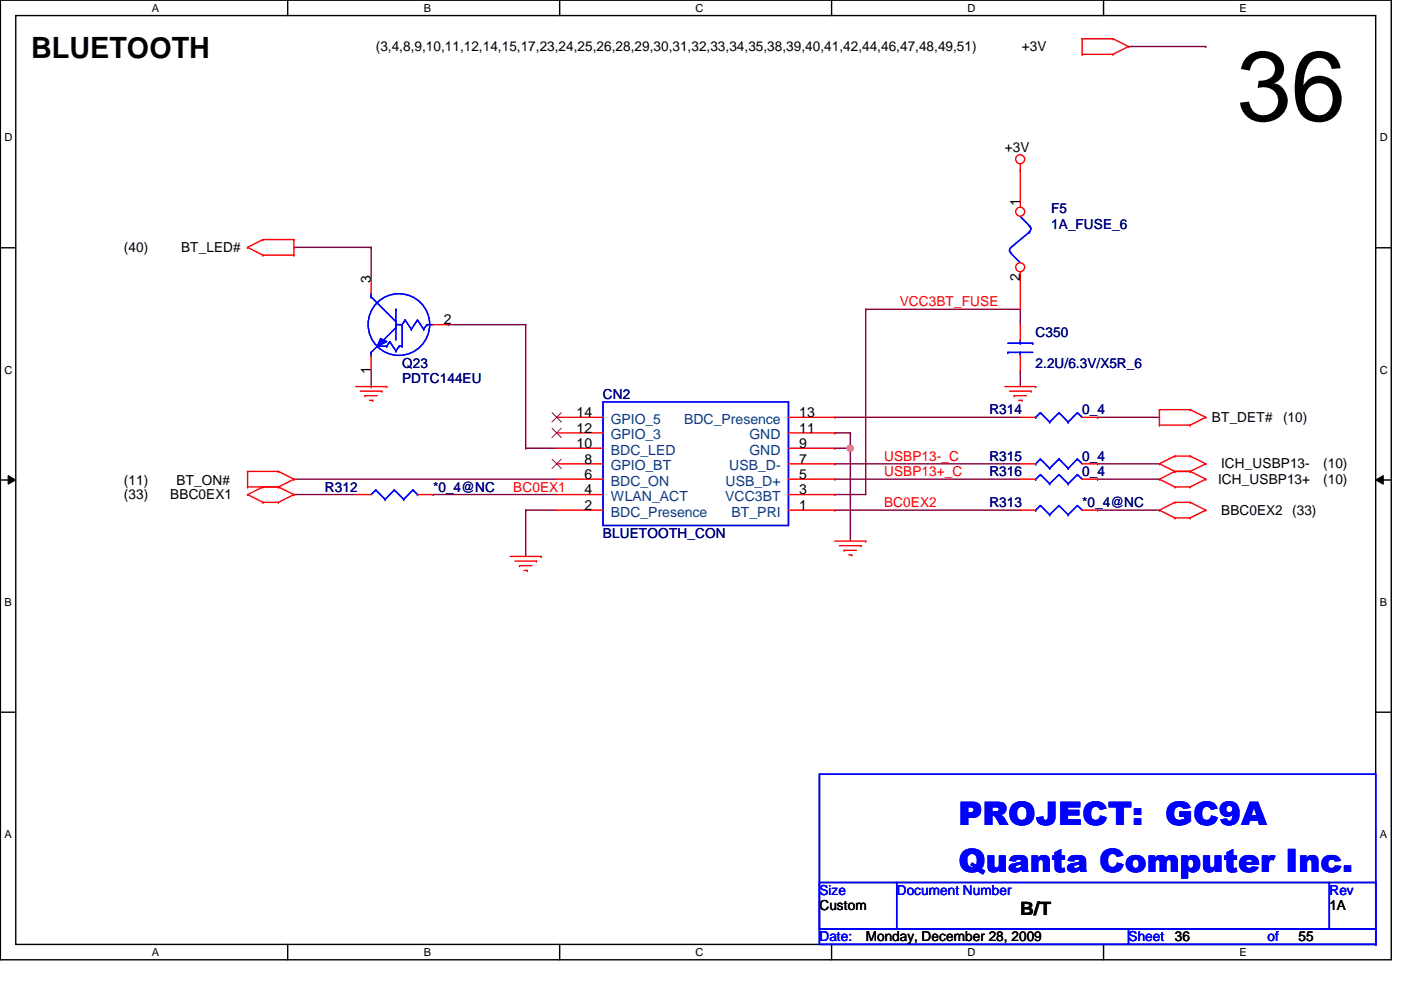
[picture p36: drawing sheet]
<svg xmlns="http://www.w3.org/2000/svg" width="297mm" height="210mm" viewBox="0 0 297 210" stroke-linecap="round" stroke-linejoin="round" font-family="sans-serif">
<defs><g id="words">
<text font-size="21" x="262.2" y="25.5">36</text>
<text font-size="6.9" fill="#00f" x="203.2" y="175">PROJECT: GC9A</text>
<text font-size="6.8" fill="#00f" x="203.2" y="184.8">Quanta Computer Inc.</text>
<text font-size="6.2" x="6.6" y="12.3">BLUETOOTH</text>
<text font-size="3.9" x="216.3" y="194.1">B/T</text>
<g font-size="3">
<text x="216.3" y="43.6" transform="rotate(-90 216.3 43.6)">1</text>
<text x="78.7" y="60" transform="rotate(-90 78.7 60)">3</text>
<text x="216.3" y="59.6" transform="rotate(-90 216.3 59.6)">2</text>
<text x="94.1" y="68.8">2</text>
<text x="78.7" y="79.3" transform="rotate(-90 78.7 79.3)">1</text>
<text x="122.3" y="88.4">14</text>
<text x="169.5" y="88.4">13</text>
<text x="122.3" y="95">10</text>
<text x="122.3" y="91.7">12</text>
<text x="169.5" y="95">9</text>
<text x="169.5" y="91.7">11</text>
<text x="123.9" y="101.6">6</text>
<text x="123.9" y="98.3">8</text>
<text x="169.5" y="101.6">5</text>
<text x="169.5" y="98.3">7</text>
<text x="123.9" y="104.8">4</text>
<text x="169.5" y="104.8">3</text>
<text x="123.9" y="108.1">2</text>
<text x="169.5" y="108.1">1</text>
</g>
<g font-size="3" fill="#004080">
<text x="129.5" y="89.8">GPIO_5</text>
<text x="145" y="89.8">BDC_Presence</text>
<text x="129.5" y="93.1">GPIO_3</text>
<text x="158.9" y="93.1">GND</text>
<text x="129.5" y="99.7">GPIO_BT</text>
<text x="129.5" y="96.4">BDC_LED</text>
<text x="154.6" y="99.7">USB_D-</text>
<text x="158.9" y="96.4">GND</text>
<text x="129.5" y="106.2">WLAN_ACT</text>
<text x="129.5" y="103">BDC_ON</text>
<text x="153.8" y="106.2">VCC3BT</text>
<text x="153.8" y="103">USB_D+</text>
<text x="129.5" y="109.5">BDC_Presence</text>
<text x="155.1" y="109.5">BT_PRI</text>
</g>
<g font-size="2.9">
<text x="79.7" y="10.8">(3,4,8,9,10,11,12,14,15,17,23,24,25,26,28,29,30,31,32,33,34,35,38,39,40,41,42,44,46,47,48,49,51)</text>
<text x="216.7" y="10.8">+3V</text>
<text x="213.1" y="32.1">+3V</text>
<text x="26.3" y="53.4">(40)</text>
<text x="38.4" y="53.4">BT_LED#</text>
<text x="257" y="89.5">BT_DET#</text>
<text x="272" y="89.5">(10)</text>
<text x="258.9" y="99.3">ICH_USBP13-</text>
<text x="280.5" y="99.3">(10)</text>
<text x="26.3" y="102.9">(11)</text>
<text x="26.3" y="105.9">(33)</text>
<text x="36.1" y="105.9">BBC0EX1</text>
<text x="37.4" y="102.9">BT_ON#</text>
<text x="258.3" y="102.6">ICH_USBP13+</text>
<text x="280.5" y="102.6">(10)</text>
<text x="258.9" y="109.1">BBC0EX2 (33)</text>
<text x="173.7" y="193">Custom</text>
<text x="281.9" y="193">1A</text>
<text x="183.6" y="199.6">Monday, December 28, 2009</text>
<text x="249.1" y="199.6">36</text>
<text x="275.3" y="199.6">55</text>
</g>
<g font-size="2.9" fill="#000080">
<text x="222.9" y="45.3">F5</text>
<text x="222.9" y="48.5">1A_FUSE_6</text>
<text x="219.6" y="71.5">C350</text>
<text x="85.3" y="78">Q23</text>
<text x="85.3" y="81.3">PDTC144EU</text>
<text x="219.6" y="78">2.2U/6.3V/X5R_6</text>
<text x="127.8" y="84.6">CN2</text>
<text x="209.8" y="87.8">R314</text>
<text x="229.4" y="87.8">0_4</text>
<text x="209.8" y="101">R316</text>
<text x="209.8" y="97.7">R315</text>
<text x="229.4" y="101">0_4</text>
<text x="229.4" y="97.7">0_4</text>
<text x="68.9" y="104.2">R312</text>
<text x="91.8" y="104.2">*0_4@NC</text>
<text x="209.8" y="107.5">R313</text>
<text x="229.4" y="107.5">*0_4@NC</text>
<text x="127.8" y="114">BLUETOOTH_CON</text>
</g>
<g font-size="2.9" fill="#f00">
<text x="190.8" y="64.9">VCC3BT_FUSE</text>
<text x="187.4" y="97.7">USBP13-_C</text>
<text x="187.4" y="101">USBP13+_C</text>
<text x="108.8" y="104.2">BC0EX1</text>
<text x="187.4" y="107.5">BC0EX2</text>
</g>
<g font-size="2.9" fill="#00f">
<text x="173.7" y="189.7">Size</text>
<text x="190.1" y="189.7">Document Number</text>
<text x="281.9" y="189.7">Rev</text>
<text x="173.7" y="199.6">Date:</text>
<text x="239.3" y="199.6">Sheet</text>
<text x="268.7" y="199.6">of</text>
</g>
<g font-size="2.3">
<text x="32.2" y="2.5">A</text>
<text x="89.8" y="2.5">B</text>
<text x="147.5" y="2.5">C</text>
<text x="205.1" y="2.5">D</text>
<text x="262.8" y="2.5">E</text>
<text x=".9" y="30">D</text>
<text x="292.5" y="30">D</text>
<text x=".9" y="79.2">C</text>
<text x="292.5" y="79.2">C</text>
<text x=".9" y="128.4">B</text>
<text x="292.5" y="128.4">B</text>
<text x=".9" y="177.7">A</text>
<text x="292.5" y="177.7">A</text>
<text x="32.2" y="202.6">A</text>
<text x="89.8" y="202.6">B</text>
<text x="147.5" y="202.6">C</text>
<text x="205.1" y="202.6">D</text>
<text x="262.8" y="202.6">E</text>
</g>
</g></defs>
<path d="M.1 0h294.9v203.5h-294.9zM3.3 3.3h288.4v196.9h-288.4z" fill="none" stroke="#000" stroke-width=".3"/>
<g fill="#fff">
<path d="M32.2 .4h1.5v2.6h-1.5z"/>
<path d="M32.2 200.6h1.5v2.6h-1.5z"/>
</g>
<path d="M61 0v3.3M61 200.2v3.3" fill="none" stroke="#000" stroke-width=".3"/>
<g fill="#fff">
<path d="M89.8 .4h1.6v2.6h-1.6z"/>
<path d="M89.8 200.6h1.6v2.6h-1.6z"/>
</g>
<path d="M118.7 0v3.3M118.7 200.2v3.3" fill="none" stroke="#000" stroke-width=".3"/>
<g fill="#fff">
<path d="M147.5 .4h1.6v2.6h-1.6z"/>
<path d="M147.5 200.6h1.6v2.6h-1.6z"/>
</g>
<path d="M176.3 0v3.3M176.3 200.2v3.3" fill="none" stroke="#000" stroke-width=".3"/>
<g fill="#fff">
<path d="M205.1 .4h1.7v2.6h-1.7z"/>
<path d="M205.1 200.6h1.7v2.6h-1.7z"/>
</g>
<path d="M234 0v3.3M234 200.2v3.3" fill="none" stroke="#000" stroke-width=".3"/>
<g fill="#fff">
<path d="M262.8 .4h1.5v2.6h-1.5z"/>
<path d="M262.8 200.6h1.5v2.6h-1.5z"/>
<path d="M.9 27.9h1.7v2.6h-1.7z"/>
<path d="M292.5 27.9h1.7v2.6h-1.7z"/>
<path d="M.9 77.1h1.7v2.6h-1.7z"/>
<path d="M292.5 77.1h1.7v2.6h-1.7z"/>
</g>
<path d="M.1 52.5h3.2M291.7 52.5h3.2" fill="none" stroke="#000" stroke-width=".3"/>
<g fill="#fff">
<path d="M.9 126.4h1.6v2.5h-1.6z"/>
<path d="M292.5 126.4h1.5v2.5h-1.5z"/>
</g>
<path d="M.1 101.8h3.2M291.7 101.8h3.2" fill="none" stroke="#000" stroke-width=".3"/>
<path d="M1.7 100.8l1.6 1-1.6 .9zM291.7 101.8l1.6-1v1.9z" fill="#000"/>
<path d="M1.7 100.8l1.6 1-1.6 .9zM291.7 101.8l1.6-1v1.9z" fill="none" stroke="#000" stroke-width=".21"/>
<g fill="#fff">
<path d="M.9 175.6h1.6v2.6h-1.6z"/>
<path d="M292.5 175.6h1.5v2.6h-1.5z"/>
</g>
<path d="M.1 151h3.2M291.7 151h3.2" fill="none" stroke="#000" stroke-width=".3"/>
<g fill="none" stroke="#800040" stroke-width=".3">
<path d="M111.5 95h.1M111.5 95h6.5M177 91.8h.1M177 95h.1M177 95h3.3M177 91.8h3.3M180.3 95h.1M180.3 95v19.7M62.3 101.6h.1M62.3 104.9h.1M62.3 101.6h55.7M62.3 104.9h13.1"/>
<path d="M91.8 104.9h.1M91.8 104.9h26.2M177 108.2h.1M177 108.2h39.3M232.7 108.2h.1M232.7 108.2h13.1"/>
</g>
<circle cx="180.2" cy="95" r=".64" fill="#f0f"/>
<circle cx="180.2" cy="95" r=".64" fill="none" stroke="#f0f" stroke-width=".3"/>
<g fill="none" stroke="#800040" stroke-width=".3">
<path d="M239.3 9.9h16.3M255.6 9.9h.1M62.3 52.5h.1M62.3 52.5h16.4M78.7 52.5h.1M78.7 52.5v6.5M78.7 78.7v3.3M95.1 68.8h.1M95.1 68.8h16.4M111.5 68.8h.1M111.5 68.8v26.2M183.6 65.6h.1"/>
<path d="M183.6 65.6v39.3h-6.6M183.6 65.6h32.7M216.3 65.6h.1M216.3 78.7h.1M216.3 65.6v3.2M216.3 78.7v3.3M78.7 82h.1M177 98.3h.1M177 88.5h.1M177 98.3h39.3M177 88.5h39.3M180.3 91.8h.1"/>
<path d="M180.3 91.8v3.2M232.7 98.3h.1M232.7 88.5h.1M232.7 98.3h13.1M232.7 88.5h13.1M111.5 108.2h.1M111.5 108.2h6.5M111.5 108.2v9.8M177 101.6h.1M177 104.9h.1M177 101.6h39.3M232.7 101.6h.1"/>
<path d="M232.7 101.6h13.1"/>
</g>
<g fill="none" stroke="#f00" stroke-width=".3">
<path d="M229.4 11.5h.1M229.4 8.2h.1M229.4 8.2h6.6M229.4 11.5h6.6M229.4 8.2v3.3M236 8.2h.1M236 11.5h.1M236 8.2l3.3 1.7M239.3 9.9h.1M239.3 9.9l-3.3 1.6M216.3 36.1h.1M216.3 34.8v1.3"/>
<path d="M52.5 52.5h.1M52.5 52.5l3.2 1.6M55.7 50.8h.1M55.7 54.1h.1M55.7 50.8l-3.2 1.7M55.7 50.8h6.6M55.7 54.1h6.6M62.3 50.8h.1M62.3 54.1h.1M62.3 50.8v3.3M52.5 99.9h.1M52.5 99.9v3.4"/>
<path d="M52.5 99.9h6.6M59.1 99.9h.1M59.1 99.9l3.2 1.7M75.4 82h6.6M76.4 82.9h4.6M77.4 83.9h.1M77.4 83.9h2.6M78.4 84.9h.6M79 84.9h.1M81 82.9h.1M82 82h.1M118 98.3h9.8"/>
<path d="M118 95h9.8M118 91.8h9.8M118 88.5h9.8M167.2 98.3h9.8M167.2 95h9.8M167.2 91.8h9.8M167.2 88.5h9.8M213.1 82h6.5M214 82.9h4.6M215 83.9h.1M215 83.9h2.6M216 84.9h.7"/>
<path d="M216.3 88.5h3.3M216.7 84.9h.1M218.6 82.9h.1M219.6 82h.1M229.4 88.5h3.3M245.8 98.3h.1M245.8 86.9h.1M245.8 90.1h.1M245.8 98.3l3.3 1.6M245.8 86.9h6.5M245.8 86.9v3.2M245.8 90.1h6.5"/>
<path d="M249.1 99.9h.1M249.1 96.7h.1M249.1 99.9h3.2M249.1 96.7l-3.3 1.6M249.1 96.7h3.2M249.1 99.9l-3.3 1.7M252.3 99.9h.1M252.3 96.7h.1M252.3 86.9h.1M252.3 90.1h.1M252.3 96.7l3.3 1.6M252.3 99.9l3.3 1.7"/>
<path d="M252.3 86.9l3.3 1.6M255.6 98.3h.1M255.6 88.5h.1M255.6 98.3l-3.3 1.6M255.6 88.5l-3.3 1.6M52.5 103.3h.1M52.5 104.9h.1M52.5 103.3h6.6M52.5 104.9l3.2 1.6M55.7 106.5h.1M55.7 103.3h.1M55.7 106.5h3.4"/>
<path d="M55.7 103.3l-3.2 1.6M59.1 103.3h.1M59.1 106.5h.1M59.1 103.3l3.2 1.6M62.3 101.6h.1M62.3 104.9h.1M62.3 101.6l-3.2 1.7M62.3 104.9l-3.2 1.6M108.2 118h6.6M109.2 119h4.5M110.1 119.9h.1M110.1 119.9h2.7"/>
<path d="M113.7 119h.1M114.8 118h.1M118 108.2h9.8M118 104.9h9.8M118 101.6h9.8M167.2 108.2h9.8M167.2 104.9h9.8M167.2 101.6h9.8M177 114.7h6.6M178 115.7h4.6M179 116.7h.1M179 116.7h2.6"/>
<path d="M180 117.6h.6M180.6 117.6h.1M182.6 115.7h.1M183.6 114.7h.1M216.3 108.2h3.3M216.3 101.6h3.3M229.4 108.2h3.3M229.4 101.6h3.3M245.8 108.2h.1M245.8 101.6h.1M245.8 108.2l3.3 1.6M245.8 101.6l3.3 1.7"/>
<path d="M249.1 109.8h.1M249.1 106.5h.1M249.1 103.3h.1M249.1 103.3h3.2M249.1 106.5h3.2M249.1 109.8h3.2M249.1 106.5l-3.3 1.7M252.3 109.8h.1M252.3 106.5h.1M252.3 103.3h.1M252.3 106.5l3.3 1.7M255.6 108.2h.1"/>
<path d="M255.6 101.6h.1M255.6 108.2l-3.3 1.6M255.6 101.6l-3.3 1.7M111.1 120.9h.7M111.8 120.9h.1"/>
<circle cx="216.3" cy="33.8" r=".95"/>
</g>
<g fill="none" stroke="#00f" stroke-width=".3">
<path d="M127.8 85.2h39.4v26.2h-39.4zM219.6 88.5h.1M220.6 87.5h.1M220.6 87.5l1.9 2M220.6 87.5l-1 1M222.5 89.5h.1M224.5 87.5h.1M224.5 87.5l2 2M224.5 87.5l-2 2M226.5 89.5h.1M228.4 87.5h.1M228.4 87.5l1 1"/>
<path d="M228.4 87.5l-1.9 2M219.6 108.2h.1M219.6 101.6h.1M220.6 107.2h.1M220.6 100.6h.1M220.6 107.2l1.9 1.9M220.6 107.2l-1 1M220.6 100.6l1.9 2M220.6 100.6l-1 1M222.5 109.1h.1M222.5 102.6h.1M224.5 107.2h.1"/>
<path d="M224.5 100.6h.1M224.5 107.2l2 1.9M224.5 107.2l-2 1.9M224.5 100.6l2 2M224.5 100.6l-2 2M226.5 109.1h.1M226.5 102.6h.1M228.4 107.2h.1M228.4 100.6h.1M228.4 107.2l1 1M228.4 107.2l-1.9 1.9M228.4 100.6l1 1"/>
<path d="M228.4 100.6l-1.9 2M173.7 164.2h118v32.7h-118zM173.7 196.9h118v3.3h-118zM173.7 187.1h118v9.8h-118zM190.1 187.1h.1M190.1 187.1v9.8M239.3 196.9h.1M239.3 196.9v3.3M281.9 187.1h.1M281.9 187.1v9.8M291.7 196.9v3.3M291.7 200.2h.1"/>
</g>
<path d="M117 97.4l2 2M117 90.8l2 2M117 87.5l2 2M119 97.4l-2 2M119 90.8l-2 2M119 87.5l-2 2" fill="none" stroke="#804000" stroke-width=".21"/>
<path d="M80.7 71.8l1.3 .6-2 1z" fill="#00f"/>
<g fill="none" stroke="#00f" stroke-width=".3">
<path d="M78.7 75.4h.1M78.7 74.7h.1M78.7 62.9h.1M78.7 62.3h.1M78.7 62.3v.6M78.7 74.7v.7M78.7 62.9l5.2 5.3M80 73.4h.1M80 73.4l-1.3 1.3M80 73.4h2M80.7 71.8l1.3 .6-2 1zM81.3 72.1h.1"/>
<path d="M82 73.4h.1M82.6 72.4h.1M82.6 72.4l1.3 2M82.6 72.4l-.6 1M83.9 68.8h.1M83.9 65.6h.1M83.9 74.4h.1M83.9 68.8h1.4M83.9 65.6v6.5M83.9 69.5l-2.6 2.6M84.6 73.4h.1M84.6 73.4h.7"/>
<path d="M84.6 73.4l-.7 1M85.3 68.8h.1M85.3 73.4h.1M85.3 68.8v4.6M85.9 67.9h.1M85.9 67.9l1.3 1.9M85.9 67.9l-.6 .9M87.2 69.8h.1M88.5 67.9h.1M88.5 67.9l1.3 1.9M88.5 67.9l-1.3 1.9M89.8 69.8h.1"/>
<path d="M90.5 68.8h.1M90.5 68.8h1.3M90.5 68.8l-.7 1"/>
<circle cx="84.6" cy="68.8" r="6.5"/>
</g>
<path d="M80.7 71.8l1.3 .6-2 1z" fill="#00f"/>
<g fill="none" stroke="#00f" stroke-width=".3">
<path d="M214.4 53.8l1.9 1.9M216.3 55.7h.1M216.3 45.9l2 2M218.3 47.9h.1M218.3 49.2h.1M218.3 47.8l.3 .7-.4 .6M218.3 49.2l-3.9 3.3a.63 .63 0 0 0-.4 .6 .63 .63 0 0 0 .4 .5M78.7 75.4h.1M78.7 74.7h.1M78.7 62.9h.1M78.7 62.3h.1M78.7 62.3v.6"/>
<path d="M78.7 74.7v.7M78.7 62.9l5.2 5.3M80 73.4h.1M80 73.4l-1.3 1.3M80 73.4h2M80.7 71.8l1.3 .6-2 1zM81.3 72.1h.1M82 73.4h.1M82.6 72.4h.1M82.6 72.4l1.3 2M82.6 72.4l-.6 1M83.9 68.8h.1"/>
<path d="M83.9 65.6h.1M83.9 74.4h.1M83.9 68.8h1.4M83.9 65.6v6.5M83.9 69.5l-2.6 2.6M84.6 73.4h.1M84.6 73.4h.7M84.6 73.4l-.7 1M85.3 68.8h.1M85.3 73.4h.1M85.3 68.8v4.6M85.9 67.9h.1"/>
<path d="M85.9 67.9l1.3 1.9M85.9 67.9l-.6 .9M87.2 69.8h.1M88.5 67.9h.1M88.5 67.9l1.3 1.9M88.5 67.9l-1.3 1.9M89.8 69.8h.1M90.5 68.8h.1M90.5 68.8h1.3M90.5 68.8l-.7 1M219.6 98.3h.1M220.6 97.3h.1"/>
<path d="M220.6 97.3l1.9 2M220.6 97.3l-1 1M222.5 99.3h.1M224.5 97.3h.1M224.5 97.3l2 2M224.5 97.3l-2 2M226.5 99.3h.1M228.4 97.3h.1M228.4 97.3l1 1M228.4 97.3l-1.9 2"/>
<circle cx="84.6" cy="68.8" r="6.5"/>
</g>
<path d="M78.7 59v3.3M78.7 75.4v3.3M91.8 68.8h3.3M216.3 98.3h3.3M229.4 98.3h3.3" fill="none" stroke="#f00" stroke-width=".3"/>
<circle cx="216.3" cy="44.9" r=".95" fill="#fff"/>
<g fill="none" stroke="#f00" stroke-width=".3">
<path d="M216.3 36.1v7.8"/>
<circle cx="216.3" cy="44.9" r=".95"/>
</g>
<circle cx="216.3" cy="56.7" r=".95" fill="#fff"/>
<g fill="none" stroke="#f00" stroke-width=".3">
<path d="M216.3 57.7v7.9M216.3 68.8v3.3M216.3 75.4v3.3M75.4 104.9h3.3M88.5 104.9h3.3"/>
<circle cx="216.3" cy="56.7" r=".95"/>
</g>
<g fill="none" stroke="#00f" stroke-width=".3">
<path d="M213.7 74.7h.1M213.7 72.8h5.2M213.7 74.7h5.2M216.3 74.7h.1M216.3 72.8h.1M216.3 72.1v.7M216.3 74.7v.7M218.9 72.8h.1M79.7 103.9h.1M79.7 103.9l-1 1M79.7 103.9l2 2M81.7 105.9h.1"/>
<path d="M83.6 103.9h.1M83.6 103.9l-1.9 2M83.6 103.9l2 2M85.6 105.9h.1M87.5 103.9h.1M87.5 103.9l-1.9 2M87.5 103.9l1 1M88.5 104.9h.1"/>
</g>
<circle cx="180.2" cy="95" r=".64" fill="#f0f"/>
<circle cx="180.2" cy="95" r=".64" fill="none" stroke="#f0f" stroke-width=".3"/>
<use href="#words"/>
</svg>
